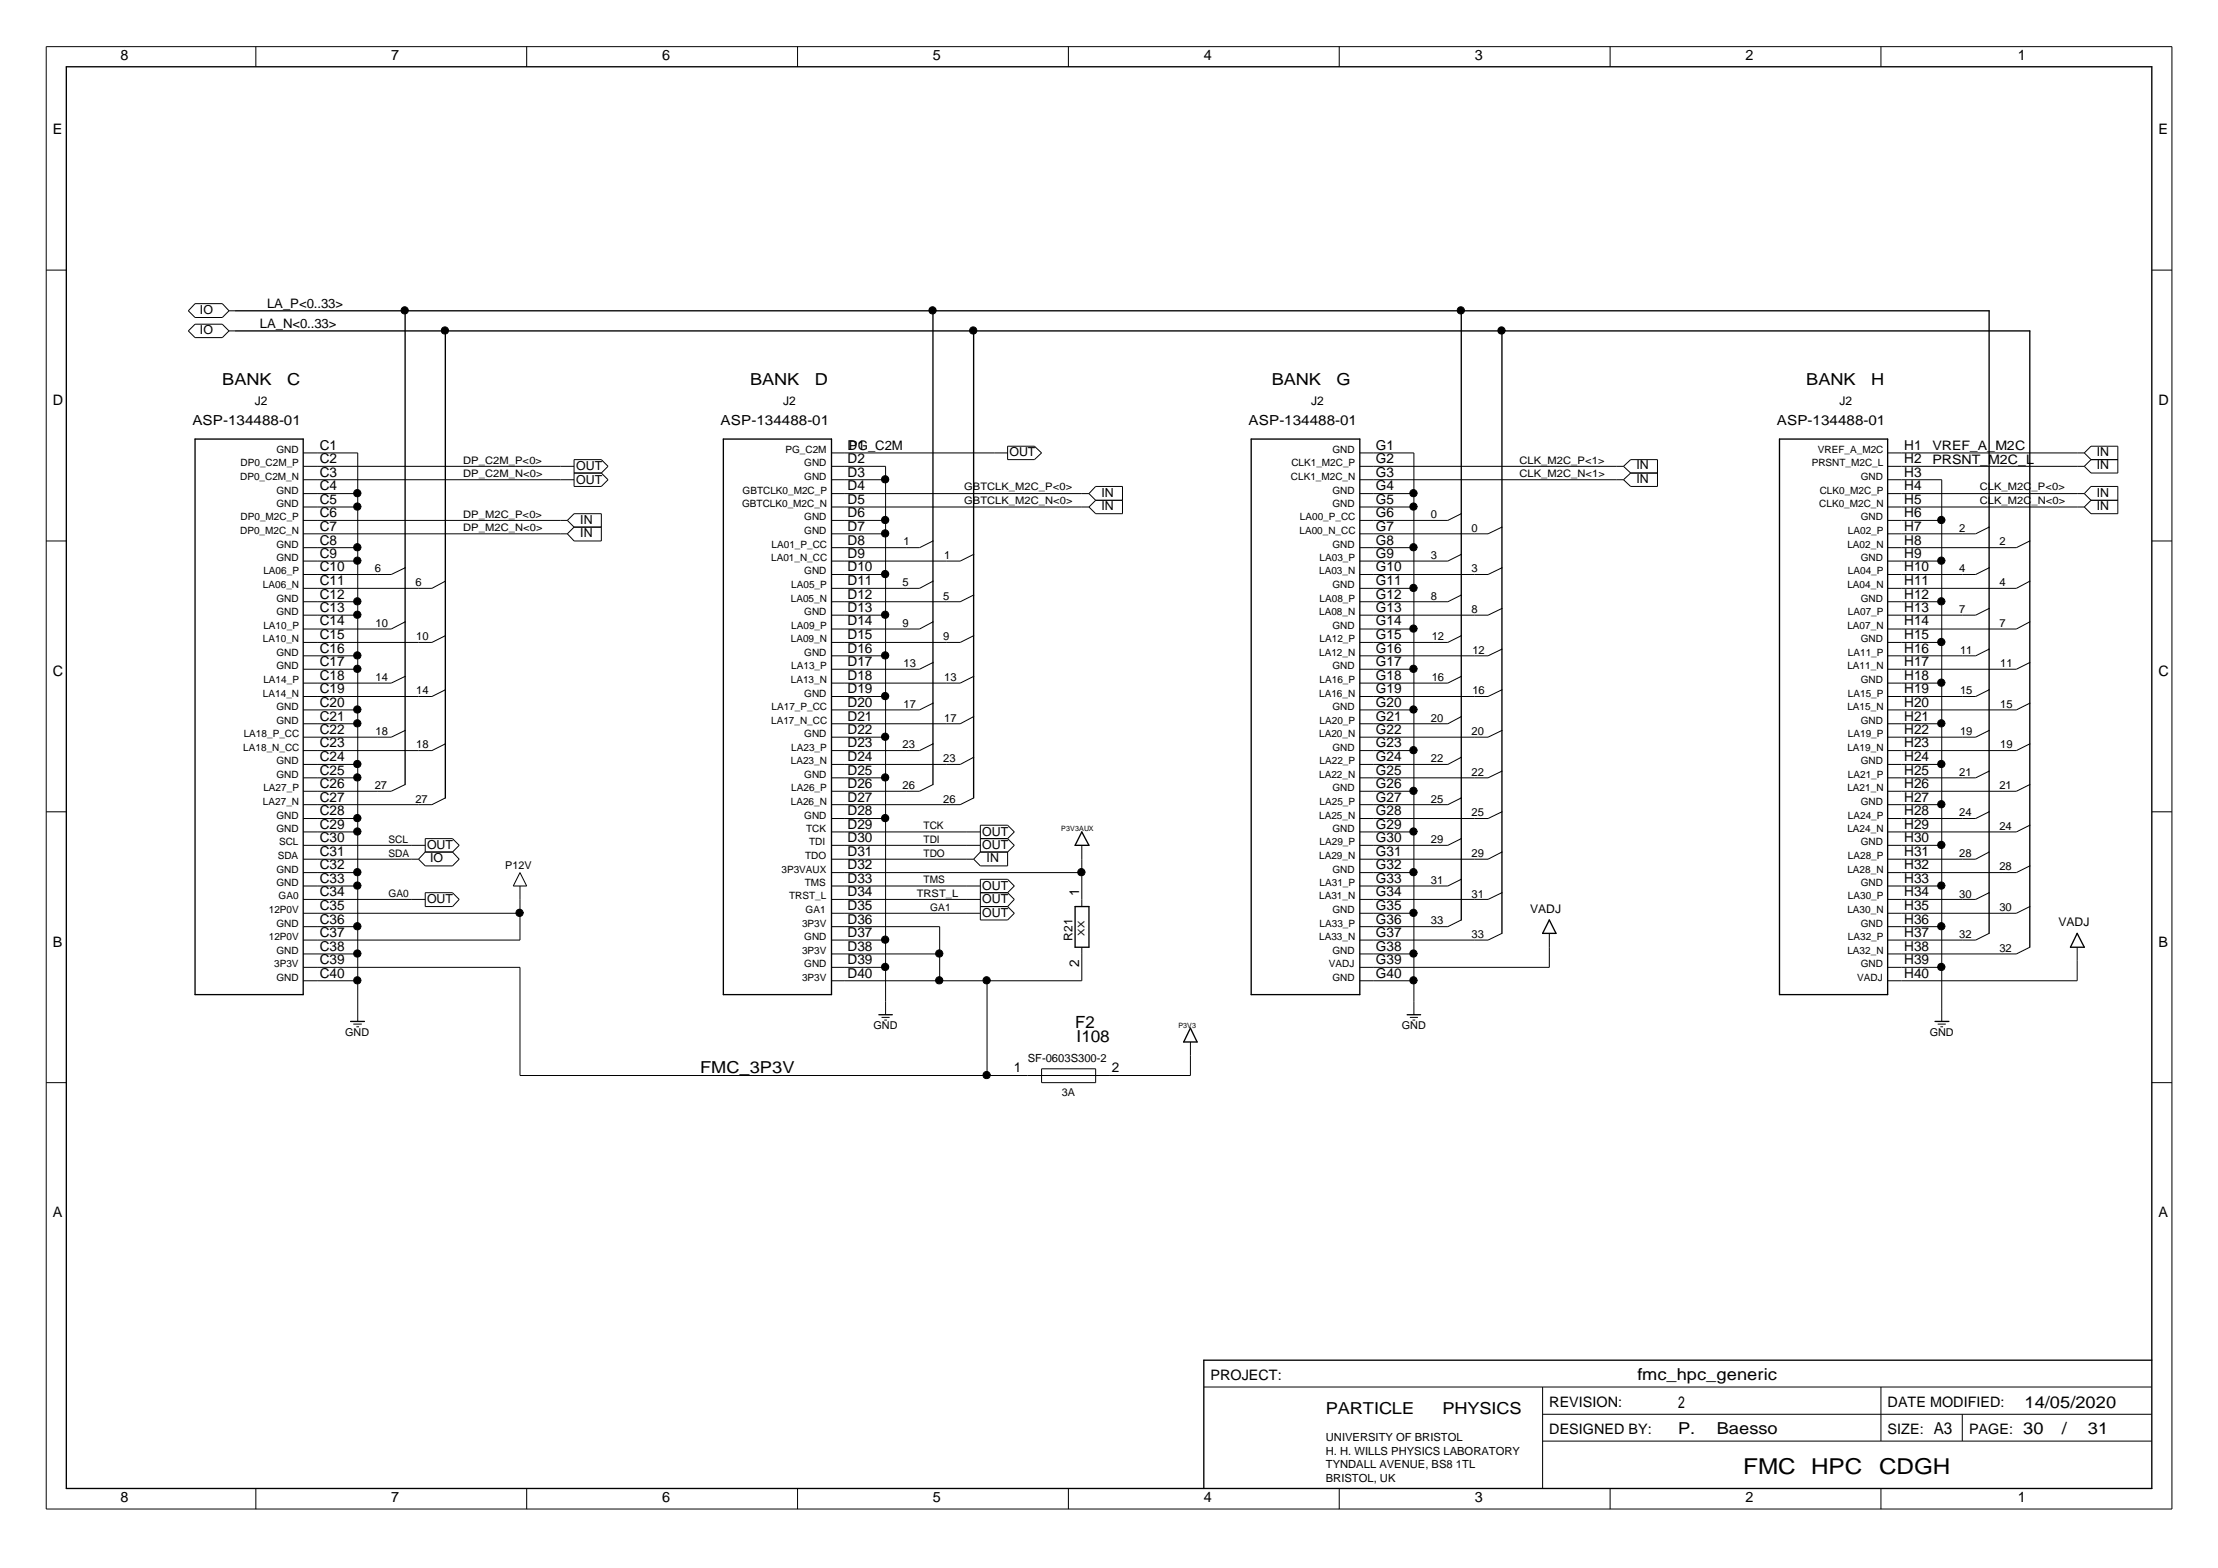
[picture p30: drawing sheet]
<svg xmlns="http://www.w3.org/2000/svg" width="420mm" height="297mm" viewBox="0 0 420 297" stroke-linecap="round" stroke-linejoin="round" font-family="sans-serif">
<defs><g id="words">
<g font-size="4.1">
<text x="330.2" y="279.2">FMC</text>
<text x="343.1" y="279.2">HPC</text>
<text x="356" y="279.2">CDGH</text>
</g>
<text font-size="3.2" x="203.7" y="194.8">F2</text>
<g font-size="3.1">
<text x="42.1" y="72.9">BANK</text>
<text x="54.4" y="72.9">C</text>
<text x="142.1" y="72.9">BANK</text>
<text x="154.4" y="72.9">D</text>
<text x="240.9" y="72.9">BANK</text>
<text x="253.2" y="72.9">G</text>
<text x="342.2" y="72.9">BANK</text>
<text x="354.4" y="72.9">H</text>
<text x="203.9" y="197.4">I108</text>
<text x="132.6" y="203.2">FMC_3P3V</text>
<text x="310.2" y="261.5">fmc_hpc_generic</text>
<text x="251.2" y="267.9">PARTICLE</text>
<text x="273.3" y="267.9">PHYSICS</text>
<text x="317.9" y="266.6">2</text>
<text x="383.5" y="266.6">14/05/2020</text>
<text x="317.9" y="271.7">P.</text>
<text x="325.2" y="271.7">Baesso</text>
<text x="366.3" y="271.7">A3</text>
<text x="383.2" y="271.7">30</text>
<text x="390.6" y="271.7">/</text>
<text x="395.5" y="271.7">31</text>
</g>
<g font-size="2.7">
<text x="22.8" y="11.3">8</text>
<text x="74.1" y="11.3">7</text>
<text x="125.4" y="11.3">6</text>
<text x="176.7" y="11.3">5</text>
<text x="228" y="11.3">4</text>
<text x="279.3" y="11.3">3</text>
<text x="330.7" y="11.3">2</text>
<text x="382.2" y="11.3">1</text>
<text x="10" y="25.4">E</text>
<text x="408.9" y="25.4">E</text>
<text x="10" y="76.7">D</text>
<text x="408.9" y="76.7">D</text>
<text x="10" y="128">C</text>
<text x="408.9" y="128">C</text>
<text x="10" y="179.4">B</text>
<text x="408.9" y="179.4">B</text>
<text x="10" y="230.6">A</text>
<text x="408.9" y="230.6">A</text>
<text x="229.3" y="261.4">PROJECT:</text>
<text x="293.5" y="266.6">REVISION:</text>
<text x="357.6" y="266.6">DATE MODIFIED:</text>
<text x="293.5" y="271.6">DESIGNED BY:</text>
<text x="357.6" y="271.6">SIZE:</text>
<text x="373" y="271.6">PAGE:</text>
<text x="22.8" y="284.5">8</text>
<text x="74.1" y="284.5">7</text>
<text x="125.4" y="284.5">6</text>
<text x="176.7" y="284.5">5</text>
<text x="228" y="284.5">4</text>
<text x="279.3" y="284.5">3</text>
<text x="330.7" y="284.5">2</text>
<text x="382.2" y="284.5">1</text>
</g>
<g font-size="2.6">
<text x="36.4" y="80.6">ASP-134488-01</text>
<text x="136.5" y="80.6">ASP-134488-01</text>
<text x="236.5" y="80.6">ASP-134488-01</text>
<text x="336.6" y="80.6">ASP-134488-01</text>
<text x="60.6" y="85.2">C1</text>
<text x="60.6" y="87.7">C2</text>
<text x="160.6" y="85.2">D1</text>
<text x="160.6" y="87.7">D2</text>
<text x="260.6" y="85.2">G1</text>
<text x="260.6" y="87.7">G2</text>
<text x="360.7" y="85.2">H1</text>
<text x="360.7" y="87.7">H2</text>
<text x="60.6" y="90.3">C3</text>
<text x="60.6" y="92.8">C4</text>
<text x="60.6" y="95.5">C5</text>
<text x="160.6" y="90.3">D3</text>
<text x="160.6" y="92.8">D4</text>
<text x="160.6" y="95.5">D5</text>
<text x="260.6" y="90.3">G3</text>
<text x="260.6" y="92.8">G4</text>
<text x="260.6" y="95.5">G5</text>
<text x="360.7" y="90.3">H3</text>
<text x="360.7" y="92.8">H4</text>
<text x="360.7" y="95.5">H5</text>
<text x="60.6" y="98">C6</text>
<text x="60.6" y="100.5">C7</text>
<text x="160.6" y="98">D6</text>
<text x="160.6" y="100.5">D7</text>
<text x="260.6" y="98">G6</text>
<text x="260.6" y="100.5">G7</text>
<text x="360.7" y="98">H6</text>
<text x="360.7" y="100.5">H7</text>
<text x="60.6" y="103.2">C8</text>
<text x="60.6" y="105.7">C9</text>
<text x="160.6" y="103.2">D8</text>
<text x="160.6" y="105.7">D9</text>
<text x="260.6" y="103.2">G8</text>
<text x="260.6" y="105.7">G9</text>
<text x="360.7" y="103.2">H8</text>
<text x="360.7" y="105.7">H9</text>
<text x="60.6" y="108.2">C10</text>
<text x="60.6" y="110.9">C11</text>
<text x="60.6" y="113.4">C12</text>
<text x="160.6" y="108.2">D10</text>
<text x="160.6" y="110.9">D11</text>
<text x="160.6" y="113.4">D12</text>
<text x="260.6" y="108.2">G10</text>
<text x="260.6" y="110.9">G11</text>
<text x="260.6" y="113.4">G12</text>
<text x="360.7" y="108.2">H10</text>
<text x="360.7" y="110.9">H11</text>
<text x="360.7" y="113.4">H12</text>
<text x="60.6" y="115.9">C13</text>
<text x="60.6" y="118.5">C14</text>
<text x="160.6" y="115.9">D13</text>
<text x="160.6" y="118.5">D14</text>
<text x="260.6" y="115.9">G13</text>
<text x="260.6" y="118.5">G14</text>
<text x="360.7" y="115.9">H13</text>
<text x="360.7" y="118.5">H14</text>
<text x="60.6" y="121.1">C15</text>
<text x="60.6" y="123.6">C16</text>
<text x="160.6" y="121.1">D15</text>
<text x="160.6" y="123.6">D16</text>
<text x="260.6" y="121.1">G15</text>
<text x="260.6" y="123.6">G16</text>
<text x="360.7" y="121.1">H15</text>
<text x="360.7" y="123.6">H16</text>
<text x="60.6" y="126.2">C17</text>
<text x="60.6" y="128.8">C18</text>
<text x="60.6" y="131.4">C19</text>
<text x="160.6" y="126.2">D17</text>
<text x="160.6" y="128.8">D18</text>
<text x="160.6" y="131.4">D19</text>
<text x="260.6" y="126.2">G17</text>
<text x="260.6" y="128.8">G18</text>
<text x="260.6" y="131.4">G19</text>
<text x="360.7" y="126.2">H17</text>
<text x="360.7" y="128.8">H18</text>
<text x="360.7" y="131.4">H19</text>
<text x="60.6" y="133.9">C20</text>
<text x="60.6" y="136.5">C21</text>
<text x="160.6" y="133.9">D20</text>
<text x="160.6" y="136.5">D21</text>
<text x="260.6" y="133.9">G20</text>
<text x="260.6" y="136.5">G21</text>
<text x="360.7" y="133.9">H20</text>
<text x="360.7" y="136.5">H21</text>
<text x="60.6" y="139.1">C22</text>
<text x="60.6" y="141.6">C23</text>
<text x="160.6" y="139.1">D22</text>
<text x="160.6" y="141.6">D23</text>
<text x="260.6" y="139.1">G22</text>
<text x="260.6" y="141.6">G23</text>
<text x="360.7" y="139.1">H22</text>
<text x="360.7" y="141.6">H23</text>
<text x="60.6" y="144.1">C24</text>
<text x="60.6" y="146.8">C25</text>
<text x="60.6" y="149.3">C26</text>
<text x="160.6" y="144.1">D24</text>
<text x="160.6" y="146.8">D25</text>
<text x="160.6" y="149.3">D26</text>
<text x="260.6" y="144.1">G24</text>
<text x="260.6" y="146.8">G25</text>
<text x="260.6" y="149.3">G26</text>
<text x="360.7" y="144.1">H24</text>
<text x="360.7" y="146.8">H25</text>
<text x="360.7" y="149.3">H26</text>
<text x="60.6" y="151.8">C27</text>
<text x="60.6" y="154.5">C28</text>
<text x="160.6" y="151.8">D27</text>
<text x="160.6" y="154.5">D28</text>
<text x="260.6" y="151.8">G27</text>
<text x="260.6" y="154.5">G28</text>
<text x="360.7" y="151.8">H27</text>
<text x="360.7" y="154.5">H28</text>
<text x="60.6" y="157">C29</text>
<text x="60.6" y="159.5">C30</text>
<text x="160.6" y="157">D29</text>
<text x="160.6" y="159.5">D30</text>
<text x="260.6" y="157">G29</text>
<text x="260.6" y="159.5">G30</text>
<text x="360.7" y="157">H29</text>
<text x="360.7" y="159.5">H30</text>
<text x="60.6" y="162.2">C31</text>
<text x="60.6" y="164.7">C32</text>
<text x="60.6" y="167.2">C33</text>
<text x="160.6" y="162.2">D31</text>
<text x="160.6" y="164.7">D32</text>
<text x="160.6" y="167.2">D33</text>
<text x="260.6" y="162.2">G31</text>
<text x="260.6" y="164.7">G32</text>
<text x="260.6" y="167.2">G33</text>
<text x="360.7" y="162.2">H31</text>
<text x="360.7" y="164.7">H32</text>
<text x="360.7" y="167.3">H33</text>
<text x="60.6" y="169.8">C34</text>
<text x="60.6" y="172.4">C35</text>
<text x="160.6" y="169.8">D34</text>
<text x="160.6" y="172.4">D35</text>
<text x="204.4" y="169.7" transform="rotate(-90 204.4 169.7)">1</text>
<text x="260.6" y="169.8">G34</text>
<text x="260.6" y="172.4">G35</text>
<text x="360.7" y="169.8">H34</text>
<text x="360.7" y="172.4">H35</text>
<text x="60.6" y="175">C36</text>
<text x="60.6" y="177.5">C37</text>
<text x="160.6" y="175">D36</text>
<text x="160.6" y="177.5">D37</text>
<text x="260.6" y="175">G36</text>
<text x="260.6" y="177.5">G37</text>
<text x="360.7" y="175">H36</text>
<text x="360.7" y="177.5">H37</text>
<text x="60.6" y="180.1">C38</text>
<text x="60.6" y="182.7">C39</text>
<text x="60.6" y="185.2">C40</text>
<text x="160.6" y="180.1">D38</text>
<text x="160.6" y="182.7">D39</text>
<text x="160.6" y="185.2">D40</text>
<text x="204.4" y="183.2" transform="rotate(-90 204.4 183.2)">2</text>
<text x="260.6" y="180.1">G38</text>
<text x="260.6" y="182.7">G39</text>
<text x="260.6" y="185.2">G40</text>
<text x="360.7" y="180.1">H38</text>
<text x="360.7" y="182.7">H39</text>
<text x="360.7" y="185.2">H40</text>
<text x="192.1" y="203.1">1</text>
<text x="210.6" y="203.1">2</text>
</g>
<g font-size="2.5">
<text x="50.6" y="58.3">LA_P&lt;0..33&gt;</text>
<text x="49.2" y="62.2">LA_N&lt;0..33&gt;</text>
<text x="160.8" y="85.3">PG_C2M</text>
<text x="366" y="87.8">PRSNT_M2C_L</text>
<text x="366" y="85.3">VREF_A_M2C</text>
</g>
<g font-size="2.3">
<text x="37.9" y="59.5">IO</text>
<text x="37.9" y="63.3">IO</text>
<text x="48.3" y="76.7">J2</text>
<text x="148.4" y="76.7">J2</text>
<text x="248.4" y="76.7">J2</text>
<text x="348.4" y="76.7">J2</text>
<text x="109.2" y="89.1">OUT</text>
<text x="191.2" y="86.5">OUT</text>
<text x="310" y="88.9">IN</text>
<text x="397.2" y="88.9">IN</text>
<text x="397.2" y="86.4">IN</text>
<text x="109.2" y="91.6">OUT</text>
<text x="208.7" y="94.1">IN</text>
<text x="310" y="91.6">IN</text>
<text x="397.2" y="94.1">IN</text>
<text x="109.9" y="101.8">IN</text>
<text x="109.9" y="99.3">IN</text>
<text x="208.7" y="96.6">IN</text>
<text x="397.2" y="96.6">IN</text>
<text x="80.9" y="160.9">OUT</text>
<text x="186" y="158.4">OUT</text>
<text x="186" y="160.9">OUT</text>
<text x="81.5" y="163.4">IO</text>
<text x="186.9" y="163.4">IN</text>
<text x="80.9" y="171.1">OUT</text>
<text x="186" y="168.6">OUT</text>
<text x="186" y="171.1">OUT</text>
<text x="186" y="173.7">OUT</text>
<text x="289.8" y="172.9">VADJ</text>
<text x="203.1" y="178.2" transform="rotate(-90 203.1 178.2)">R21</text>
<text x="389.9" y="175.5">VADJ</text>
</g>
<g font-size="2.1">
<text x="271.1" y="98.2">0</text>
<text x="278.8" y="100.8">0</text>
<text x="371.1" y="100.8">2</text>
<text x="171.1" y="103.3">1</text>
<text x="178.8" y="105.9">1</text>
<text x="271.1" y="105.9">3</text>
<text x="378.7" y="103.3">2</text>
<text x="71" y="108.4">6</text>
<text x="78.7" y="111">6</text>
<text x="171" y="111">5</text>
<text x="178.7" y="113.6">5</text>
<text x="271.1" y="113.6">8</text>
<text x="278.8" y="108.4">3</text>
<text x="371.1" y="108.4">4</text>
<text x="378.7" y="111">4</text>
<text x="71.2" y="118.7">10</text>
<text x="171" y="118.7">9</text>
<text x="278.8" y="116.1">8</text>
<text x="371.1" y="116.1">7</text>
<text x="378.7" y="118.7">7</text>
<text x="78.9" y="121.3">10</text>
<text x="178.7" y="121.3">9</text>
<text x="271.2" y="121.3">12</text>
<text x="278.9" y="123.8">12</text>
<text x="371.3" y="123.8">11</text>
<text x="71.2" y="129">14</text>
<text x="78.9" y="131.5">14</text>
<text x="171.1" y="126.4">13</text>
<text x="178.8" y="129">13</text>
<text x="271.2" y="129">16</text>
<text x="278.9" y="131.5">16</text>
<text x="371.3" y="131.5">15</text>
<text x="378.9" y="126.4">11</text>
<text x="171.1" y="134.1">17</text>
<text x="178.8" y="136.7">17</text>
<text x="271.1" y="136.7">20</text>
<text x="378.9" y="134.1">15</text>
<text x="71.2" y="139.2">18</text>
<text x="78.9" y="141.8">18</text>
<text x="171" y="141.8">23</text>
<text x="278.8" y="139.2">20</text>
<text x="371.3" y="139.2">19</text>
<text x="378.9" y="141.8">19</text>
<text x="71" y="149.5">27</text>
<text x="171" y="149.5">26</text>
<text x="178.7" y="144.4">23</text>
<text x="271.1" y="144.4">22</text>
<text x="278.8" y="146.9">22</text>
<text x="371.1" y="146.9">21</text>
<text x="378.7" y="149.5">21</text>
<text x="78.7" y="152.1">27</text>
<text x="178.7" y="152.1">26</text>
<text x="271.1" y="152.1">25</text>
<text x="278.8" y="154.6">25</text>
<text x="371.1" y="154.6">24</text>
<text x="271.1" y="159.7">29</text>
<text x="378.7" y="157.2">24</text>
<text x="271.1" y="167.4">31</text>
<text x="278.8" y="162.3">29</text>
<text x="371.1" y="162.3">28</text>
<text x="378.7" y="164.9">28</text>
<text x="278.8" y="170">31</text>
<text x="371.1" y="170">30</text>
<text x="378.7" y="172.6">30</text>
<text x="271.1" y="175.1">33</text>
<text x="278.8" y="177.7">33</text>
<text x="371.1" y="177.7">32</text>
<text x="378.7" y="180.3">32</text>
<text x="194.7" y="201.2">SF-0603S300-2</text>
<text x="251.2" y="273">UNIVERSITY OF BRISTOL</text>
<text x="251.2" y="275.6">H. H. WILLS PHYSICS LABORATORY</text>
<text x="251.2" y="278.2">TYNDALL AVENUE, BS8 1TL</text>
<text x="251.2" y="280.7">BRISTOL, UK</text>
</g>
<g font-size="2">
<text x="87.7" y="87.8">DP_C2M_P&lt;0&gt;</text>
<text x="287.8" y="87.8">CLK_M2C_P&lt;1&gt;</text>
<text x="87.7" y="90.4">DP_C2M_N&lt;0&gt;</text>
<text x="182.7" y="92.9">GBTCLK_M2C_P&lt;0&gt;</text>
<text x="182.7" y="95.5">GBTCLK_M2C_N&lt;0&gt;</text>
<text x="287.8" y="90.4">CLK_M2C_N&lt;1&gt;</text>
<text x="375" y="95.5">CLK_M2C_N&lt;0&gt;</text>
<text x="375" y="92.9">CLK_M2C_P&lt;0&gt;</text>
<text x="87.7" y="98.1">DP_M2C_P&lt;0&gt;</text>
<text x="87.7" y="100.6">DP_M2C_N&lt;0&gt;</text>
<text x="73.6" y="159.6">SCL</text>
<text x="175" y="159.6">TDI</text>
<text x="175" y="157.1">TCK</text>
<text x="73.6" y="162.3">SDA</text>
<text x="95.7" y="164.7">P12V</text>
<text x="175" y="162.3">TDO</text>
<text x="175" y="167.3">TMS</text>
<text x="73.6" y="169.9">GA0</text>
<text x="173.7" y="169.9">TRST_L</text>
<text x="176.2" y="172.5">GA1</text>
<text x="65.4" y="196.2">GND</text>
<text x="165.5" y="194.9">GND</text>
<text x="265.5" y="194.9">GND</text>
<text x="365.5" y="196.2">GND</text>
<text x="201.1" y="207.6">3A</text>
</g>
<g font-size="1.9">
<text x="45.6" y="88.3">DP0_C2M_P</text>
<text x="52.4" y="85.8">GND</text>
<text x="148.8" y="85.8">PG_C2M</text>
<text x="152.3" y="88.3">GND</text>
<text x="244.6" y="88.3">CLK1_M2C_P</text>
<text x="252.4" y="85.8">GND</text>
<text x="343.2" y="88.3">PRSNT_M2C_L</text>
<text x="344.4" y="85.8">VREF_A_M2C</text>
<text x="45.5" y="90.9">DP0_C2M_N</text>
<text x="52.4" y="93.5">GND</text>
<text x="140.7" y="93.5">GBTCLK0_M2C_P</text>
<text x="152.3" y="90.9">GND</text>
<text x="244.6" y="90.9">CLK1_M2C_N</text>
<text x="252.4" y="93.5">GND</text>
<text x="344.7" y="93.5">CLK0_M2C_P</text>
<text x="352.5" y="90.9">GND</text>
<text x="45.5" y="101.1">DP0_M2C_N</text>
<text x="45.6" y="98.6">DP0_M2C_P</text>
<text x="52.4" y="96">GND</text>
<text x="140.6" y="96">GBTCLK0_M2C_N</text>
<text x="152.3" y="98.6">GND</text>
<text x="152.3" y="101.1">GND</text>
<text x="246.2" y="101.1">LA00_N_CC</text>
<text x="246.2" y="98.6">LA00_P_CC</text>
<text x="252.4" y="96">GND</text>
<text x="344.6" y="96">CLK0_M2C_N</text>
<text x="350" y="101.1">LA02_P</text>
<text x="352.5" y="98.6">GND</text>
<text x="52.4" y="103.8">GND</text>
<text x="52.4" y="106.3">GND</text>
<text x="146.1" y="106.3">LA01_N_CC</text>
<text x="146.2" y="103.8">LA01_P_CC</text>
<text x="250" y="106.3">LA03_P</text>
<text x="252.4" y="103.8">GND</text>
<text x="350" y="103.8">LA02_N</text>
<text x="352.5" y="106.3">GND</text>
<text x="49.8" y="111.5">LA06_N</text>
<text x="49.9" y="108.8">LA06_P</text>
<text x="52.4" y="114">GND</text>
<text x="149.8" y="114">LA05_N</text>
<text x="149.9" y="111.5">LA05_P</text>
<text x="152.3" y="108.8">GND</text>
<text x="249.9" y="108.8">LA03_N</text>
<text x="250" y="114">LA08_P</text>
<text x="252.4" y="111.5">GND</text>
<text x="350" y="111.5">LA04_N</text>
<text x="350" y="108.8">LA04_P</text>
<text x="352.5" y="114">GND</text>
<text x="49.9" y="119.2">LA10_P</text>
<text x="52.4" y="116.5">GND</text>
<text x="149.9" y="119.2">LA09_P</text>
<text x="152.3" y="116.5">GND</text>
<text x="249.9" y="116.5">LA08_N</text>
<text x="252.4" y="119.2">GND</text>
<text x="350" y="119.2">LA07_N</text>
<text x="350" y="116.5">LA07_P</text>
<text x="49.8" y="121.7">LA10_N</text>
<text x="52.4" y="124.2">GND</text>
<text x="149.8" y="121.7">LA09_N</text>
<text x="152.3" y="124.2">GND</text>
<text x="249.9" y="124.2">LA12_N</text>
<text x="250" y="121.7">LA12_P</text>
<text x="350" y="124.2">LA11_P</text>
<text x="352.5" y="121.7">GND</text>
<text x="49.8" y="131.9">LA14_N</text>
<text x="49.9" y="129.4">LA14_P</text>
<text x="52.4" y="126.8">GND</text>
<text x="149.8" y="129.4">LA13_N</text>
<text x="149.9" y="126.8">LA13_P</text>
<text x="152.3" y="131.9">GND</text>
<text x="249.9" y="131.9">LA16_N</text>
<text x="250" y="129.4">LA16_P</text>
<text x="252.4" y="126.8">GND</text>
<text x="350" y="126.8">LA11_N</text>
<text x="350" y="131.9">LA15_P</text>
<text x="352.5" y="129.4">GND</text>
<text x="52.4" y="134.5">GND</text>
<text x="52.4" y="137.1">GND</text>
<text x="146.1" y="137.1">LA17_N_CC</text>
<text x="146.2" y="134.5">LA17_P_CC</text>
<text x="250" y="137.1">LA20_P</text>
<text x="252.4" y="134.5">GND</text>
<text x="350" y="134.5">LA15_N</text>
<text x="352.5" y="137.1">GND</text>
<text x="46.1" y="142.2">LA18_N_CC</text>
<text x="46.2" y="139.6">LA18_P_CC</text>
<text x="149.9" y="142.2">LA23_P</text>
<text x="152.3" y="139.6">GND</text>
<text x="249.9" y="139.6">LA20_N</text>
<text x="252.4" y="142.2">GND</text>
<text x="350" y="142.2">LA19_N</text>
<text x="350" y="139.6">LA19_P</text>
<text x="49.9" y="149.9">LA27_P</text>
<text x="52.4" y="144.8">GND</text>
<text x="52.4" y="147.4">GND</text>
<text x="149.8" y="144.8">LA23_N</text>
<text x="149.9" y="149.9">LA26_P</text>
<text x="152.3" y="147.4">GND</text>
<text x="249.9" y="147.4">LA22_N</text>
<text x="250" y="144.8">LA22_P</text>
<text x="252.4" y="149.9">GND</text>
<text x="350" y="149.9">LA21_N</text>
<text x="350" y="147.4">LA21_P</text>
<text x="352.5" y="144.8">GND</text>
<text x="49.8" y="152.4">LA27_N</text>
<text x="52.4" y="155.1">GND</text>
<text x="149.8" y="152.4">LA26_N</text>
<text x="152.3" y="155.1">GND</text>
<text x="249.9" y="155.1">LA25_N</text>
<text x="250" y="152.4">LA25_P</text>
<text x="350" y="155.1">LA24_P</text>
<text x="352.5" y="152.4">GND</text>
<text x="52.4" y="157.6">GND</text>
<text x="52.9" y="160.1">SCL</text>
<text x="152.7" y="157.6">TCK</text>
<text x="153.3" y="160.1">TDI</text>
<text x="250" y="160.1">LA29_P</text>
<text x="252.4" y="157.6">GND</text>
<text x="350" y="157.6">LA24_N</text>
<text x="352.5" y="160.1">GND</text>
<text x="52.4" y="165.3">GND</text>
<text x="52.4" y="167.8">GND</text>
<text x="52.6" y="162.8">SDA</text>
<text x="148" y="165.3">3P3VAUX</text>
<text x="152.4" y="167.8">TMS</text>
<text x="152.5" y="162.8">TDO</text>
<text x="249.9" y="162.8">LA29_N</text>
<text x="250" y="167.8">LA31_P</text>
<text x="252.4" y="165.3">GND</text>
<text x="350" y="165.3">LA28_N</text>
<text x="350" y="162.8">LA28_P</text>
<text x="352.5" y="167.8">GND</text>
<text x="50.9" y="173">12P0V</text>
<text x="52.8" y="170.4">GA0</text>
<text x="149.5" y="170.4">TRST_L</text>
<text x="152.6" y="173">GA1</text>
<text x="249.9" y="170.4">LA31_N</text>
<text x="252.4" y="173">GND</text>
<text x="350" y="173">LA30_N</text>
<text x="350" y="170.4">LA30_P</text>
<text x="50.9" y="178.1">12P0V</text>
<text x="52.4" y="175.5">GND</text>
<text x="151.9" y="175.5">3P3V</text>
<text x="152.3" y="178.1">GND</text>
<text x="249.9" y="178.1">LA33_N</text>
<text x="250" y="175.5">LA33_P</text>
<text x="350" y="178.1">LA32_P</text>
<text x="352.5" y="175.5">GND</text>
<text x="51.9" y="183.3">3P3V</text>
<text x="52.4" y="180.7">GND</text>
<text x="52.4" y="185.8">GND</text>
<text x="151.9" y="180.7">3P3V</text>
<text x="151.9" y="185.8">3P3V</text>
<text x="152.3" y="183.3">GND</text>
<text x="251.7" y="183.3">VADJ</text>
<text x="252.4" y="180.7">GND</text>
<text x="252.4" y="185.8">GND</text>
<text x="350" y="180.7">LA32_N</text>
<text x="351.8" y="185.8">VADJ</text>
<text x="352.5" y="183.3">GND</text>
</g>
<text font-size="1.7" x="205.4" y="177.3" transform="rotate(-90 205.4 177.3)">XX</text>
<g font-size="1.4">
<text x="201" y="157.5">P3V3AUX</text>
<text x="223.2" y="194.7">P3V3</text>
</g>
</g></defs>
<g fill="none" stroke="#000" stroke-width=".19">
<path d="M8.8 8.8h402.6v277.1h-402.6zM48.5 8.8v3.8M99.8 8.8v3.8M151.1 8.8v3.8M202.4 8.8v3.8M253.7 8.8v3.8M305 8.8v3.8M356.3 8.8v3.8M8.8 51.2h3.8M36.9 57.5h5.2l1.3 1.4-1.3 1.2h-5.2l-1.2-1.2zM43.4 58.9h1.3M407.6 51.2h3.8"/>
<path d="M35.7 62.7l1.2-1.3h5.2l1.3 1.3-1.3 1.3h-5.2zM43.4 62.7h1.3M57.4 98.6h50.1M57.4 96h10.4M57.4 93.5h10.4M57.4 90.9h51.3M57.4 88.3h51.3M57.4 85.8h10.4v107.7M107.5 98.6l1.2-1.3h5.2v5.2h-5.2l-1.2-1.4M107.5 98.6l1.2 1.3M108.7 87.1h5.2l1.3 1.2-1.3 1.3 1.3 1.3-1.3 1.3h-5.2zM108.7 89.6h5.2"/>
<path d="M108.7 99.9h5.2M108.7 99.9l-1.2 1.2M157.5 98.6h10.3M157.5 96h48.8M157.5 93.5h48.8M157.5 90.9h10.3M157.5 88.3h10.3v103.9M157.5 85.8h33.4M190.9 84.5h5.1l1.3 1.3-1.3 1.3h-5.1zM206.3 93.5l1.3-1.3h5v5.1h-5l-1.3-1.3M206.3 93.5l1.3 1.3M207.6 94.8h5"/>
<path d="M207.6 94.8l-1.3 1.2M257.6 96h10.2M257.6 93.5h10.2M257.6 90.9h49.9M257.6 88.3h49.9M257.6 85.8h10.2v106.4M276.8 97.3l-2.5 1.3h-16.7M284.5 99.9l-2.6 1.2h-24.3M307.5 88.3l1.4-1.2h5.1v5.1h-5.1l-1.4-1.3M307.5 88.3l1.4 1.3M308.9 89.6h5.1M308.9 89.6l-1.4 1.3"/>
<path d="M357.6 98.6h10.2M357.6 96h37.2M357.6 93.5h37.2M357.6 90.9h10.2v102.6M357.6 88.3h37.2M357.6 85.8h37.2M376.8 99.9l-2.5 1.2h-16.7M394.8 85.8l1.3-1.3h5.1v5.1h-5.1l-1.3-1.3M394.8 93.5l1.3-1.3h5.1v5.1h-5.1l-1.3-1.3M394.8 85.8l1.3 1.3M394.8 93.5l1.3 1.3M396.1 87.1h5.1"/>
<path d="M396.1 87.1l-1.3 1.2M396.1 94.8h5.1M396.1 94.8l-1.3 1.2M8.8 102.5h3.8M57.4 116.5h10.4M57.4 114h10.4M57.4 106.3h10.4M57.4 103.8h10.4M57.4 101.1h50.1M76.7 117.8l-2.6 1.4h-16.7M76.7 107.6l-2.6 1.2h-16.7M84.4 110.1l-2.6 1.4h-24.4"/>
<path d="M157.5 116.5h10.3M157.5 108.8h10.3M157.5 101.1h10.3M176.7 117.8l-2.5 1.4h-16.7M176.7 110.1l-2.5 1.4h-16.7M176.7 102.5l-2.5 1.3h-16.7M184.4 112.7l-2.5 1.3h-24.4M184.4 105l-2.5 1.3h-24.4M257.6 119.2h10.2M257.6 111.5h10.2M257.6 103.8h10.2M276.8 112.7l-2.5 1.3h-16.7"/>
<path d="M276.8 105l-2.5 1.3h-16.7M284.5 115.3l-2.6 1.2h-24.3M284.5 107.6l-2.6 1.2h-24.3M357.6 114h10.2M357.6 106.3h10.2M376.8 115.3l-2.5 1.2h-16.7M376.8 107.6l-2.5 1.2h-16.7M384.5 117.8l-2.5 1.4h-24.4M384.5 110.1l-2.5 1.4h-24.4M384.5 102.5l-2.5 1.3h-24.4M407.6 102.5h3.8M57.4 137.1h10.4"/>
<path d="M57.4 134.5h10.4M57.4 126.8h10.4M57.4 124.2h10.4M76.7 138.4l-2.6 1.2h-16.7M76.7 128.1l-2.6 1.3h-16.7M84.4 130.7l-2.6 1.2h-24.4M84.4 120.4l-2.6 1.3h-24.4M157.5 139.6h10.3M157.5 131.9h10.3M157.5 124.2h10.3M176.7 133.2l-2.5 1.3h-16.7M176.7 125.5l-2.5 1.3h-16.7"/>
<path d="M184.4 135.8l-2.5 1.3h-24.4M184.4 128.1l-2.5 1.3h-24.4M184.4 120.4l-2.5 1.3h-24.4M257.6 134.5h10.2M257.6 126.8h10.2M276.8 135.8l-2.5 1.3h-16.7M276.8 128.1l-2.5 1.3h-16.7M276.8 120.4l-2.5 1.3h-16.7M284.5 138.4l-2.6 1.2h-24.3M284.5 130.7l-2.6 1.2h-24.3M284.5 123l-2.6 1.2h-24.3M357.6 137.1h10.2"/>
<path d="M357.6 129.4h10.2M357.6 121.7h10.2M376.8 138.4l-2.5 1.2h-16.7M376.8 130.7l-2.5 1.2h-16.7M376.8 123l-2.5 1.2h-16.7M384.5 133.2l-2.5 1.3h-24.4M384.5 125.5l-2.5 1.3h-24.4M8.8 153.8h3.8M57.4 157.6h10.4M57.4 155.1h10.4M57.4 144.8h10.4M57.4 147.4h10.4"/>
<path d="M76.7 148.6l-2.6 1.3h-16.7M84.4 151.2l-2.6 1.2h-24.4M84.4 140.9l-2.6 1.3h-24.4M157.5 157.6h28.2M157.5 155.1h10.3M157.5 147.4h10.3M176.7 148.6l-2.5 1.3h-16.7M176.7 140.9l-2.5 1.3h-16.7M184.4 151.2l-2.5 1.2h-24.4M184.4 143.5l-2.5 1.3h-24.4M185.7 158.9h5.2M190.9 158.9l1.2-1.3-1.2-1.3h-5.2v5.1"/>
<path d="M190.9 158.9l1.2 1.2-1.2 1.3M257.6 157.6h10.2M257.6 149.9h10.2M257.6 142.2h10.2M276.8 158.9l-2.5 1.2h-16.7M276.8 151.2l-2.5 1.2h-16.7M276.8 143.5l-2.5 1.3h-16.7M284.5 153.8l-2.6 1.3h-24.3M284.5 146.1l-2.6 1.3h-24.3M357.6 152.4h10.2M357.6 144.8h10.2M376.8 153.8l-2.5 1.3h-16.7"/>
<path d="M376.8 146.1l-2.5 1.3h-16.7M384.5 156.3l-2.5 1.3h-24.4M384.5 148.6l-2.5 1.3h-24.4M384.5 140.9l-2.5 1.3h-24.4M407.6 153.8h3.8M57.4 173h41.1M57.4 175.5h10.4M57.4 170.4h23.2M57.4 167.8h10.4M57.4 165.3h10.4M57.4 160.1h23.2M57.4 162.8h21.9"/>
<path d="M80.6 161.4v-2.5h5.1l1.3 1.2-1.3 1.3M80.6 169.1h5.1l1.3 1.3-1.3 1.3h-5.1zM80.6 161.4h5.1M80.6 161.4l-1.3 1.4M85.7 161.4l1.3 1.4-1.3 1.2h-5.1l-1.3-1.2M98.5 167.8v10.3h-41.1M98.5 165.3l1.3 2.5h-2.6zM157.5 178.1h10.3M157.5 173h28.2M157.5 175.5h20.5v10.3M157.5 170.4h28.2M157.5 167.8h28.2"/>
<path d="M157.5 165.3h47.4M157.5 160.1h28.2M157.5 162.8h26.9M185.7 171.7h5.2M185.7 169.1h5.2M185.7 161.4h5.2M185.7 161.4l-1.3 1.4M190.9 161.4v2.6h-5.2l-1.3-1.2M190.9 169.1l1.2-1.3-1.2-1.2h-5.2v7.7h5.2l1.2-1.3-1.2-1.3M190.9 169.1l1.2 1.3-1.2 1.3M204.9 179.4v6.4h-47.4M204.9 160.1v11.6"/>
<path d="M257.6 173h10.2M257.6 165.3h10.2M276.8 174.3l-2.5 1.2h-16.7M276.8 166.6l-2.5 1.2h-16.7M284.5 176.8l-2.6 1.3h-24.3M284.5 169.1l-2.6 1.3h-24.3M284.5 161.4l-2.6 1.4h-24.3M293.5 176.8v6.5h-35.9M357.6 175.5h10.2M357.6 167.8h10.2M357.6 160.1h10.2M376.8 176.8l-2.5 1.3h-16.7"/>
<path d="M376.8 169.1l-2.5 1.3h-16.7M376.8 161.4l-2.5 1.4h-16.7M384.5 179.4l-2.5 1.3h-24.4M384.5 171.7l-2.5 1.3h-24.4M384.5 164l-2.5 1.3h-24.4M393.5 179.4v6.4h-35.9M57.4 185.8h10.4M57.4 183.3h41.1v20.4h127v-6.3M57.4 180.7h10.4M66.9 194h1.6M67.5 194.5h.5M157.5 183.3h10.3"/>
<path d="M157.5 180.7h20.5M167 192.7h1.5M167.5 193.2h.5M187 185.8v17.9M257.6 185.8h10.2M257.6 180.7h10.2M267.1 192.7h1.5M267.6 193.2h.5M357.6 183.3h10.2M367.1 194h1.5M367.6 194.5h.5M8.8 205.1h3.8"/>
<path d="M197.3 202.5h10.3v2.6h-10.3zM407.6 205.1h3.8M228 262.8h179.6M292.2 267.9h115.4M292.2 262.8v19.2M292.2 273h115.4M356.3 262.8v10.2M371.7 267.9v5.1M48.5 282v3.9M99.8 282v3.9M151.1 282v3.9M202.4 282v3.9"/>
<path d="M253.7 282v3.9M305 282v3.9M356.3 282v3.9"/>
<circle cx="76.6" cy="58.8" r=".69"/>
<circle cx="176.6" cy="58.8" r=".69"/>
<circle cx="276.7" cy="58.8" r=".69"/>
<circle cx="84.3" cy="62.6" r=".69"/>
<circle cx="184.3" cy="62.6" r=".69"/>
<circle cx="284.4" cy="62.6" r=".69"/>
<circle cx="67.7" cy="96" r=".69"/>
<circle cx="67.7" cy="93.4" r=".69"/>
<circle cx="167.7" cy="98.5" r=".69"/>
<circle cx="167.7" cy="90.8" r=".69"/>
<circle cx="267.7" cy="96" r=".69"/>
<circle cx="267.7" cy="93.4" r=".69"/>
<circle cx="367.7" cy="98.5" r=".69"/>
<circle cx="67.7" cy="106.2" r=".69"/>
<circle cx="67.7" cy="103.7" r=".69"/>
<circle cx="67.7" cy="116.5" r=".69"/>
<circle cx="67.7" cy="113.9" r=".69"/>
<circle cx="167.7" cy="101.1" r=".69"/>
<circle cx="167.7" cy="108.8" r=".69"/>
<circle cx="167.7" cy="116.5" r=".69"/>
<circle cx="267.7" cy="119.1" r=".69"/>
<circle cx="267.7" cy="103.7" r=".69"/>
<circle cx="267.7" cy="111.4" r=".69"/>
<circle cx="367.7" cy="106.2" r=".69"/>
<circle cx="367.7" cy="113.9" r=".69"/>
<circle cx="67.7" cy="126.7" r=".69"/>
<circle cx="67.7" cy="124.2" r=".69"/>
<circle cx="67.7" cy="137" r=".69"/>
<circle cx="67.7" cy="134.4" r=".69"/>
<circle cx="167.7" cy="124.2" r=".69"/>
<circle cx="167.7" cy="139.6" r=".69"/>
<circle cx="167.7" cy="131.9" r=".69"/>
<circle cx="267.7" cy="126.7" r=".69"/>
<circle cx="267.7" cy="134.4" r=".69"/>
<circle cx="367.7" cy="121.6" r=".69"/>
<circle cx="367.7" cy="137" r=".69"/>
<circle cx="367.7" cy="129.3" r=".69"/>
<circle cx="67.7" cy="155" r=".69"/>
<circle cx="67.7" cy="157.5" r=".69"/>
<circle cx="67.7" cy="144.7" r=".69"/>
<circle cx="67.7" cy="147.3" r=".69"/>
<circle cx="167.7" cy="155" r=".69"/>
<circle cx="167.7" cy="147.3" r=".69"/>
<circle cx="267.7" cy="157.5" r=".69"/>
<circle cx="267.7" cy="142.1" r=".69"/>
<circle cx="267.7" cy="149.8" r=".69"/>
<circle cx="367.7" cy="144.7" r=".69"/>
<circle cx="367.7" cy="152.4" r=".69"/>
<circle cx="67.7" cy="175.5" r=".69"/>
<circle cx="67.7" cy="165.2" r=".69"/>
<circle cx="67.7" cy="167.8" r=".69"/>
<circle cx="98.4" cy="172.9" r=".69"/>
<circle cx="167.7" cy="178" r=".69"/>
<circle cx="204.8" cy="165.2" r=".69"/>
<circle cx="267.7" cy="172.9" r=".69"/>
<circle cx="267.7" cy="165.2" r=".69"/>
<circle cx="367.7" cy="175.5" r=".69"/>
<circle cx="367.7" cy="160.1" r=".69"/>
<circle cx="367.7" cy="167.8" r=".69"/>
<circle cx="67.7" cy="180.6" r=".69"/>
<circle cx="67.7" cy="185.7" r=".69"/>
<circle cx="167.7" cy="183.2" r=".69"/>
<circle cx="177.9" cy="180.6" r=".69"/>
<circle cx="177.9" cy="185.7" r=".69"/>
<circle cx="186.9" cy="185.7" r=".69"/>
<circle cx="267.7" cy="180.6" r=".69"/>
<circle cx="267.7" cy="185.7" r=".69"/>
<circle cx="367.7" cy="183.2" r=".69"/>
<circle cx="186.9" cy="203.7" r=".69"/>
</g>
<g fill="none" stroke="#000" stroke-width=".25">
<path d="M12.6 12.6h395v269.4h-395zM44.7 58.9h332.1v117.9M76.7 58.9v89.7M176.7 58.9v89.7M276.8 58.9v115.4M44.7 62.7h339.8v116.7M84.4 62.7v88.5M184.4 62.7v88.5M284.5 62.7v114.1M36.9 83.2h20.5v105.2h-20.5zM137 83.2h20.5v105.2h-20.5zM237 83.2h20.6v105.2h-20.6z"/>
<path d="M337.1 83.2h20.5v105.2h-20.5zM204.9 157.6l1.4 2.5h-2.6zM203.7 171.7h2.6v7.7h-2.6zM293.5 174.3l1.3 2.5h-2.6zM393.5 176.8l1.3 2.6h-2.6zM66.4 193.5h2.6M166.5 192.2h2.5M225.5 194.8l1.3 2.6h-2.6zM266.6 192.2h2.5M366.6 193.5h2.6M407.6 257.7h-179.6v24.3"/>
</g>
<g fill="#000">
<circle cx="76.6" cy="58.8" r=".69"/>
<circle cx="176.6" cy="58.8" r=".69"/>
<circle cx="276.7" cy="58.8" r=".69"/>
<circle cx="84.3" cy="62.6" r=".69"/>
<circle cx="184.3" cy="62.6" r=".69"/>
<circle cx="284.4" cy="62.6" r=".69"/>
<circle cx="67.7" cy="96" r=".69"/>
<circle cx="67.7" cy="93.4" r=".69"/>
<circle cx="167.7" cy="98.5" r=".69"/>
<circle cx="167.7" cy="90.8" r=".69"/>
<circle cx="267.7" cy="96" r=".69"/>
<circle cx="267.7" cy="93.4" r=".69"/>
<circle cx="367.7" cy="98.5" r=".69"/>
<circle cx="67.7" cy="106.2" r=".69"/>
<circle cx="67.7" cy="103.7" r=".69"/>
<circle cx="67.7" cy="116.5" r=".69"/>
<circle cx="67.7" cy="113.9" r=".69"/>
<circle cx="167.7" cy="101.1" r=".69"/>
<circle cx="167.7" cy="108.8" r=".69"/>
<circle cx="167.7" cy="116.5" r=".69"/>
<circle cx="267.7" cy="119.1" r=".69"/>
<circle cx="267.7" cy="103.7" r=".69"/>
<circle cx="267.7" cy="111.4" r=".69"/>
<circle cx="367.7" cy="106.2" r=".69"/>
<circle cx="367.7" cy="113.9" r=".69"/>
<circle cx="67.7" cy="126.7" r=".69"/>
<circle cx="67.7" cy="124.2" r=".69"/>
<circle cx="67.7" cy="137" r=".69"/>
<circle cx="67.7" cy="134.4" r=".69"/>
<circle cx="167.7" cy="124.2" r=".69"/>
<circle cx="167.7" cy="139.6" r=".69"/>
<circle cx="167.7" cy="131.9" r=".69"/>
<circle cx="267.7" cy="126.7" r=".69"/>
<circle cx="267.7" cy="134.4" r=".69"/>
<circle cx="367.7" cy="121.6" r=".69"/>
<circle cx="367.7" cy="137" r=".69"/>
<circle cx="367.7" cy="129.3" r=".69"/>
<circle cx="67.7" cy="155" r=".69"/>
<circle cx="67.7" cy="157.5" r=".69"/>
<circle cx="67.7" cy="144.7" r=".69"/>
<circle cx="67.7" cy="147.3" r=".69"/>
<circle cx="167.7" cy="155" r=".69"/>
<circle cx="167.7" cy="147.3" r=".69"/>
<circle cx="267.7" cy="157.5" r=".69"/>
<circle cx="267.7" cy="142.1" r=".69"/>
<circle cx="267.7" cy="149.8" r=".69"/>
<circle cx="367.7" cy="144.7" r=".69"/>
<circle cx="367.7" cy="152.4" r=".69"/>
<circle cx="67.7" cy="175.5" r=".69"/>
<circle cx="67.7" cy="165.2" r=".69"/>
<circle cx="67.7" cy="167.8" r=".69"/>
<circle cx="98.4" cy="172.9" r=".69"/>
<circle cx="167.7" cy="178" r=".69"/>
<circle cx="204.8" cy="165.2" r=".69"/>
<circle cx="267.7" cy="172.9" r=".69"/>
<circle cx="267.7" cy="165.2" r=".69"/>
<circle cx="367.7" cy="175.5" r=".69"/>
<circle cx="367.7" cy="160.1" r=".69"/>
<circle cx="367.7" cy="167.8" r=".69"/>
<circle cx="67.7" cy="180.6" r=".69"/>
<circle cx="67.7" cy="185.7" r=".69"/>
<circle cx="167.7" cy="183.2" r=".69"/>
<circle cx="177.9" cy="180.6" r=".69"/>
<circle cx="177.9" cy="185.7" r=".69"/>
<circle cx="186.9" cy="185.7" r=".69"/>
<circle cx="267.7" cy="180.6" r=".69"/>
<circle cx="267.7" cy="185.7" r=".69"/>
<circle cx="367.7" cy="183.2" r=".69"/>
<circle cx="186.9" cy="203.7" r=".69"/>
</g>
<use href="#words"/>
</svg>
